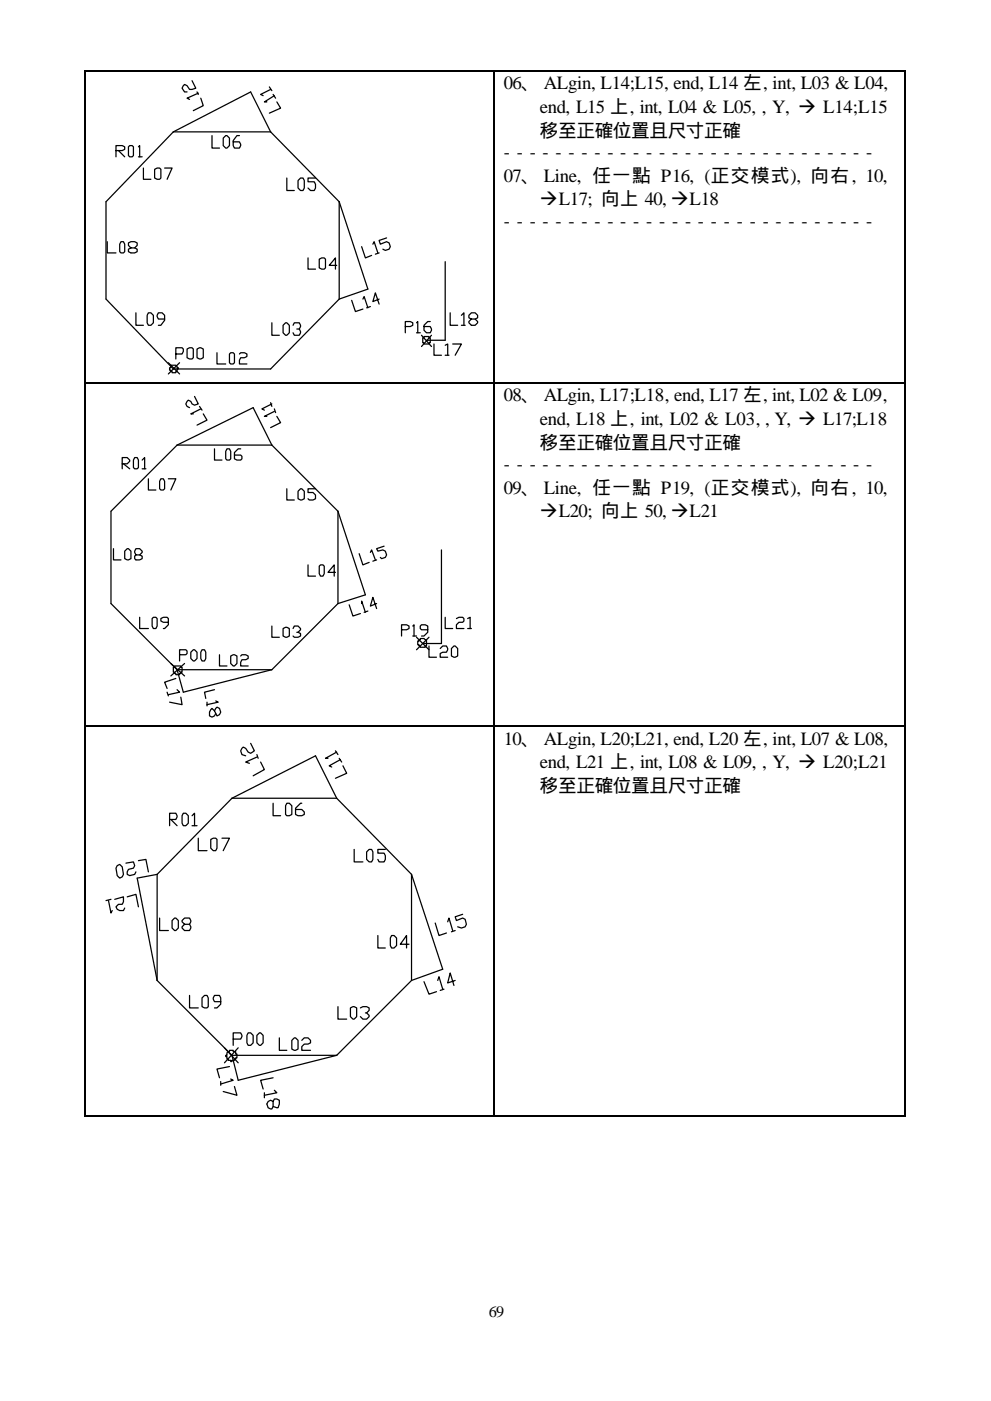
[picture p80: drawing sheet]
<svg xmlns="http://www.w3.org/2000/svg" width="210mm" height="297mm" viewBox="0 0 210 297" stroke-linecap="round" stroke-linejoin="round" font-family="sans-serif">
<defs><g id="words">
<g font-size="4">
<text x="106.9" y="19">06、 ALgin, L14;L15, end, L14 左, int, L03 &amp; L04,</text>
<text x="114.6" y="24">end, L15 上, int, L04 &amp; L05, , Y, ‡ L14;L15</text>
<text x="114.6" y="29">移至正確位置且尺寸正確</text>
<text x="106.9" y="33.5">- - - - - - - - - - - - - - - - - - - - - - - - - - - - -</text>
<text x="106.9" y="38.5">07、 Line, 任一點 P16, (正交模式), 向右, 10,</text>
<text x="114.6" y="43.6">‡L17; 向上 40, ‡L18</text>
<text x="106.9" y="48.1">- - - - - - - - - - - - - - - - - - - - - - - - - - - - -</text>
<text x="106.9" y="85.1">08、 ALgin, L17;L18, end, L17 左, int, L02 &amp; L09,</text>
<text x="114.6" y="90.1">end, L18 上, int, L02 &amp; L03, , Y, ‡ L17;L18</text>
<text x="114.6" y="95.2">移至正確位置且尺寸正確</text>
<text x="106.9" y="99.7">- - - - - - - - - - - - - - - - - - - - - - - - - - - - -</text>
<text x="106.9" y="104.7">09、 Line, 任一點 P19, (正交模式), 向右, 10,</text>
<text x="114.6" y="109.7">‡L20; 向上 50, ‡L21</text>
<text x="106.9" y="157.9">10、 ALgin, L20;L21, end, L20 左, int, L07 &amp; L08,</text>
<text x="114.6" y="162.9">end, L21 上, int, L08 &amp; L09, , Y, ‡ L20;L21</text>
<text x="114.6" y="167.9">移至正確位置且尺寸正確</text>
</g>
<text font-size="3.4" x="103.7" y="279.3">69</text>
</g></defs>
<g fill="none" stroke="#000" stroke-width=".26">
<path d="M18.1 15.3v65.8M18.3 15.1h86.5M40.7 17.1l.8 1.6-1.3 .3-.5-.8-.5-.3-.6 .8 .6 .8h.5M41.8 19.5l.3 .5M42.1 19.8l-2.4 1 .5 .3M57.1 18.4l.6 .8M57.4 19l-2.1 1 .5 .3M104.9 15.3v65.8M105 15.1h86.8M192 15.3v65.8M24.6 31.9h1.3l.6-.2v-.6l-.6-.2h-1.3v2.3M25.1 31.9l1.4 1.3"/>
<path d="M27.3 31.1l.2-.2h.5l.3 .2v1.9l-.3 .2h-.5l-.2-.2zM29.4 31.1l.2-.2v2.3M29.4 33.2h.8M30.4 35.6v2.4h1.6M32.8 35.9l.5-.3h.6l.2 .3v1.8l-.2 .3h-.6l-.5-.3zM34.9 35.6h1.6l-1 2.4M36.8 28l-14.3 14.8v20.6l14.3 14.8h20.6l14.6-14.8M36.8 28h20.6M36.8 28l16.4-8.5 4.2 8.5M42.6 20.8l.5 1.6-2.1 1.1M45 28.8v2.6h1.6M47.4 29.3l.5-.5h.3l.5 .5v1.6l-.5 .5h-.3l-.5-.5z"/>
<path d="M50.8 28.8h-.5l-.8 1v1.1l.2 .5h1.1l.3-.5-.3-.8h-1.3M57.4 28l14.6 14.8M57.9 20l.6 .8M58.2 20.3l-2.1 1.3h.5M58.7 21.6l.8 1.3-2.4 1.1M60.9 37.7v2.7h1.5M63.2 38.3l.6-.6h.5l.3 .6v1.6l-.3 .5h-.5l-.6-.5zM66.9 37.7h-1.5v.8h1.3l.2 .6v.8l-.2 .5h-.8l-.5-.5M22.8 51.2v2.4h1.8M25.7 51.2h.5l.3 .6v1.6l-.3 .2h-.5l-.3-.2v-1.6zM27.8 52.6l-.5-.6v-.5l.5-.3h.8l.5 .3v.5l-.5 .6h-.8l-.5 .2v.6l.5 .2h.8l.5-.2v-.6l-.5-.2M65.4 54.7v2.4h1.5"/>
<path d="M67.7 54.9l.6-.2h.5l.3 .2v1.9l-.3 .3h-.5l-.6-.3zM71.4 56.3h-1.6l1.4-1.6v2.4M72 42.8l6.1 18.5-6.1 2.1M72 42.8v20.6M76.7 52.3l.8 2.4 1.3-.5M79.1 51.8l.3-.6 .8 2.4M80.4 53.6l-.8 .3M82 50.4l-1.6 .6 .3 .8 1.3-.6 .5 .3 .3 .8-.3 .5-.7 .3-.6-.3M94.5 55.5v16.6h-4M28.8 66.3v2.7h1.6M31.5 66.3h.5l.5 .6v1.5l-.5 .6h-.5l-.3-.6v-1.5zM34.9 67.6h-1.3l-.3-.5 .3-.8h.8l.5 .6v1l-.8 1.1h-.5"/>
<path d="M35.7 76.9l2.4 2.4M36.2 77.4h1.1l.3 .3v.3h.2v.2h-.2v.6h-.3v.2h-.8v-.2h-.3v-.3h-.2v-.5h.2zM37.3 75.1h1.3l.3-.6v-.5l-.3-.3h-1.3v2.4M38.1 76.9l-2.4 2.4M39.7 74l.5-.3h.5l.3 .3v1.8l-.3 .3h-.5l-.5-.3zM41.8 74l.5-.3 .8 .3v1.8l-.5 .3-.8-.3zM46 74.8v2.4h1.9M48.7 75.1l.2-.3h.6l.2 .3v1.8l-.2 .3h-.6l-.2-.3zM50.8 75.1l.3-.3h.8l.5 .3v.5l-.5 .2h-.8l-.3 .6v.8h1.6M57.7 68.4v2.7h1.6M60.1 69l.5-.6h.3l.5 .6v1.6l-.5 .5h-.3l-.5-.5zM62.2 69l.2-.6h1.1l.3 .8-.3 .6h-.5"/>
<path d="M63.5 69.8l.3 .5-.3 .8h-1.1l-.2-.5M74.6 63.7l.8 2.4 1.6-.6M77 63.4l.3-.5 .8 2.4M78.6 65l-.8 .3M80.4 63.4l-1.3 .5 .5-1.8 .8 2.4M86 69.2h1l.6-.2v-.6l-.6-.2h-1v2.4M88.4 68.4l.2-.2v2.4M88.4 70.6h.8M89.4 71.1l2.1 2.4M89.7 71.6h.3v-.3h1v.3h.3v1.1h-.3v.2h-1v-.2h-.3zM91.3 68.2h-.5l-.8 .8v1l.5 .6h.8l.2-.6-.2-.8h-1.3M91.5 71.1l-2.1 2.4"/>
<path d="M92.1 72.9v2.4h1.6M94.5 73.2l.5-.3v2.4M94.5 75.3h.7M95.5 66.3v2.7h1.6M96 72.9h1.9l-1.3 2.4M97.9 66.9l.5-.6v2.7M97.9 69h.8M100 67.6l-.5-.2v-.5l.5-.6h.8l.5 .6v.5l-.5 .2h-.8l-.5 .6v.2l.5 .6h.8l.5-.6v-.2l-.5-.6M18.1 81.4v72.5M18.3 81.3h86.5M25.9 98.3h1.1l.5-.5v-.3l-.5-.5h-1.1v2.4M26.2 98.3l1.3 1.1"/>
<path d="M28.6 97h.5l.3 .5v1.6l-.3 .3h-.5l-.3-.3v-1.6zM30.2 97.5l.5-.5v2.4M30.2 99.4h.8M37.6 94.4h20.1M37.6 94.4l-14.1 14v19.6l14.1 14M37.6 94.4l16.1-8 4 8M41.3 84l.8 1.6-.8 .3-.6-.3-.2-.5-.5-.3-.6 .8 .3 .6 .5 .2M42.3 86.2l.6 .8M42.6 86.7l-2.1 1.1h.5M43.1 87.8l.8 1.3-2.1 1M45.5 95.2v2.3h1.6M48.2 95.2h.5l.2 .5v1.6l-.2 .2h-.5l-.3-.2v-1.6z"/>
<path d="M51.1 95.2h-.6l-.8 .8v1.3l.6 .2h.8l.2-.2v-.6l-.2-.2h-1.4M57.4 85.4l.3 .8M57.7 85.6l-2.1 1.1 .5 .3M57.7 94.4l14 14M58.2 87.2l-2.1 1.1h.5M58.2 86.7l.3 .8M58.7 88.3l.8 1.3-2.1 1.1M104.9 81.4v72.5M105 81.3h86.8M192 81.4v72.5M24.1 116.3v2.4h1.6M27 116.3h.3l.5 .6v1.5l-.5 .3-.8-.3v-1.5z"/>
<path d="M28.8 117.7l-.2-.6 .2-.8h.8l.6 .6v.2l-.6 .6h-.8l-.2 .2v.5l.2 .3h.8l.6-.3v-.5l-.6-.2M31.5 101.5v2.4h1.6M34.1 101.5h.6l.2 .5v1.6l-.2 .3h-.6l-.2-.3v-1.6zM35.7 101.5h1.6l-1.1 2.4M60.9 103.6v2.4h1.5M63.2 104.2l.6-.6h.2l.6 .6v1.5l-.6 .3-.8-.3zM65.4 119.8v2.3h1.5M66.9 103.6h-1.5v.8h1l.5 .6v.7l-.5 .3h-.8l-.2-.3M71.7 108.4l5.8 17.7-5.8 1.9M71.7 108.4v19.6M76.2 117.4l.8 2.4 1.3-.6M78.6 117.1l.2-.5 .8 2.1"/>
<path d="M79.9 118.7l-.8 .3M81.5 115.8l-1.6 .5 .3 .6 1-.3 .6 .3 .2 .8-.2 .5-.8 .2-.3-.2M93.7 116.6v19.8h-4M29.6 130.9v2.4h1.9M32.5 130.9h.6l.2 .2v1.6l-.2 .6h-.6l-.2-.6v-1.6zM35.7 131.9h-1l-.6-.2v-.6l.6-.2h.8l.2 .2v1.4l-.8 .8h-.2M38.1 138.8h1.3l.3-.2v-.6l-.3-.2h-1.3v2.3M40.5 138.3l.5-.5h.3l.5 .5v1.3l-.5 .5h-.3l-.5-.5zM42.9 137.8h.5l.3 .5v1.3l-.3 .5h-.5l-.3-.5v-1.3zM46.6 138.8v2.4h1.6M48.9 139.1l.6-.3 .8 .3v1.6l-.6 .5h-.2l-.6-.5zM51.1 139.1l.2-.3h.8l.6 .3v.5l-.6 .3h-.8l-.2 .5v.8h1.6"/>
<path d="M57.7 132.7v2.4h1.6M60.1 133.3l.5-.3 .8 .3v1.5l-.5 .3-.8-.3zM62.2 133.3l.2-.6h.8l.6 .6v.2l-.6 .6h-.2M63.2 134.1l.6 .2v.5l-.6 .3h-.8l-.2-.3M67.7 120l.3-.2h.5l.3 .2v1.6l-.3 .5h-.5l-.3-.5zM71.2 121.4h-1.6l1.3-1.6v2.3M71.7 128l-14 14M74.1 128.2l.8 2.4 1.6-.5M76.7 128v-.6l.8 2.4M78.1 129.6l-.8 .2M79.9 128l-1.3 .5 .5-1.9 .8 2.4M85.2 133.5h1.1l.5-.2v-.6l-.5-.2h-1.1v2.3"/>
<path d="M87.6 132.7l.2-.2v2.3M87.6 134.8h.8M88.4 135.1l2.6 2.7M88.6 135.9h.3v-.3h.3v-.2h.8l.2 .2h.3v1.4h-.3v.2h-1v-.2h-.3v-.3h-.3zM90.8 133.5h-1.4l-.2-.2v-.6l.2-.2h.8l.6 .2v1.4l-.8 .7h-.6M91 137v2.3h1.6M91 135.1l-2.6 2.7M93.4 137.5l.5-.5h.8l.3 .5-.3 .8h-.8l-.5 .3v.7h1.6M94.5 130.9v2.4h1.5M95.8 137.5l.5-.5h.3l.5 .5v1.6l-.5 .2-.8-.2zM96.8 131.1l.6-.2h.8l.2 .2v.6l-.2 .2h-.8l-.6 .6v.8h1.6M99.2 131.1l.5-.2v2.4"/>
<path d="M99.2 133.3h.8M18.1 154.2v82.2M18.3 154h86.5M35.5 146.8l.2 .7M36.2 140.7l3 2.6M36.8 141.5h.2v-.3h1.4v.3h.2v1h-.2v.3h-.3v.3h-.8v-.3h-.3v-.3h-.2zM37.3 143.8l-2.4 .8 .6 1.4M37.6 146.2l.5 .6-2.4 .5M37.6 142l1.3 4.8 18.8-4.8M37.6 142h20.1M38.4 147.8l.2 1.6-2.6-.5M39.2 140.7l-3 2.6"/>
<path d="M43.9 148.9v.8M45.5 146.2l-2.1 .6 .3 1.3M45.5 150.7l.5-.8 .6 .3 .2 .8-.2 .5-.6 .3-.5-1.1-.5-.5-.6 .8v.8l.6 .2 .5-.2 .3-.5M45.8 148.6l.5 .3-2.4 .5M53.2 157.6l.8 1.6-.8 .5-.5-.2-.6-.8-.5-.3-.5 .8 .2 .8 .8 .2M54.5 160l.3 .8M71.2 159.2l.5 .8M71.4 159.5l-2.3 1.3h.5M104.9 154.2v82.2M105 154h86.8M192 154.2v82.2M36 173.7h1.3l.3-.5-.3-.8h-1.3v2.7"/>
<path d="M36.2 173.7l1.4 1.4M38.9 172.4h.5l.6 .5v1.6l-.6 .6h-.5l-.3-.6v-1.6zM40.7 172.9l.6-.5v2.7M40.7 175.1h1.1M42.1 177.7v2.7h1.8M44.7 178l.5-.3h.6l.2 .3v1.8l-.2 .6h-.6l-.5-.6zM47.1 177.7h1.6l-1.3 2.7M49.2 169.2h22.2M49.2 169.2l-15.9 16.2M49.2 169.2l17.7-9 4.5 9M54.5 160.5l-2.4 1.1 .8 .2M55.3 161.6l.8 1.6-2.4 1.3"/>
<path d="M57.9 170.3v2.6h1.6M60.9 170.3h.5l.5 .5v1.9l-.5 .2h-.5l-.3-.2v-1.9zM64 170.3h-.2l-1.1 1.1v1.3l.5 .2h.8l.6-.2v-.5l-.6-.6h-1.3M71.4 169.2l15.9 16.2M72 160.8l.5 .8M72.2 161l-2.4 1.4 .6 .2M72.8 162.4l.8 1.6-2.4 1M23 190.9l.5 2.7 .3-.5M23.5 190.7l-1 .2M24.3 190.7l1.9-.6v1.1l-.3 .5h-.8l-.5 .6 .3 .5 .5 .3h.8l.3-.6M24.9 183.5l.5-.2 .5 .5 .3 1.6-.3 .5-.5 .3-.5-.6-.3-1.5zM26.7 183l1.6-.3 .3 .8-.3 .6-1 .2-.3 .6v.5l.5 .2 1.1-.2 .2-.5"/>
<path d="M27 190.1l1.8-.5 .6 2.7M29.4 182.5l1.6-.3 .5 2.7M33.3 185.4l-4.2 .8 4.2 21.7M33.3 185.4v22.5M33.9 194.6v2.7h1.8M37 194.6h.3l.5 .6v1.6l-.5 .5h-.3l-.5-.5v-1.6zM39.2 196l-.6-.6v-.2l.6-.6h1l.3 .8-.3 .6h-1l-.6 .5v.3l.6 .5h1l.3-.5-.3-.8M75.1 180.1v2.6h1.9M77.8 180.6l.5-.5h.5l.3 .5v1.6l-.3 .5h-.5l-.5-.5zM80.2 198.3v2.7h1.6M81.8 180.1h-1.6v.8h1.3l.3 .5v.8l-.3 .5h-1.1l-.2-.5M83.1 198.3h.5l.5 .6v1.6l-.5 .5h-.5l-.3-.5v-1.6z"/>
<path d="M87.3 185.4l6.6 20.1-6.6 2.4M87.3 185.4v22.5M92.3 195.7l.8 2.6 1.6-.5M95 195.4l.2-.8 .8 2.7M96.6 197.3l-.8 .3M98.2 193.9l-1.6 .5 .2 .8 1.4-.6 .5 .3 .3 1.1-.3 .5-.8 .3-.8-.3M33.3 207.9l15.9 15.8M40.2 211v2.7h1.9M42.9 211.6l.5-.6h.5l.3 .6v1.8l-.3 .3h-.5l-.5-.3zM46.8 212.4h-1.3l-.3-.6 .3-.8h1.1l.2 .6v1.3l-.8 .8h-.5M52.7 219h.5l.5 .5v1.6l-.5 .5h-.5l-.3-.5v-1.6zM54.5 219.5l.5-.5h.3l.5 .5v1.6l-.5 .5h-.3l-.5-.5z"/>
<path d="M71.7 213.4v2.7h1.9M74.3 213.7l.6-.3 .8 .3v1.8l-.6 .6h-.2l-.6-.6zM76.5 213.7l.5-.3h.8l.5 .3v.5l-.5 .6h-.3M77.8 214.8l.5 .5v.2l-.5 .6h-.8l-.5-.6M86.8 200.2h-1.9l1.4-1.9v2.7M87.3 207.9l-15.9 15.8M90 208.1l1 2.7 1.6-.5M92.9 207.9l.2-.8 .8 2.6M94.2 209.7l-.8 .3M96.6 207.9l-1.6 .5 .5-2.1 .8 2.6M18.3 236.6h86.5M46.8 229.3v.8"/>
<path d="M47.6 222.2l2.9 3.1M48.2 223.2l.2-.2h.3v-.3h.8v.3h.5v.5h.3v.8h-.3v.2h-.3v.3h-.5v.3h-.3v-.3h-.5v-.3h-.2v-.5h-.3v-.3h.3zM48.7 226.1l-2.7 .6 .6 1.8M48.9 228.8l.6 .2-2.7 .8M49.2 223.7l1.3 5.3 20.9-5.3M49.2 223.7h22.2M49.5 220.3h1.6l.2-.5-.2-.8h-1.6v2.6M49.7 230.4l.6 1.8-2.9-.8M50.5 222.2l-2.9 3.1M56.1 231.7v1M57.9 228.5l-2.6 .5 .5 1.9M57.9 233.5l.3-.5h.5l.6 .3v.8l-.3 .8-1.1-.3v-1.1l-.5-.2-.5 .2-.3 .6 .3 .8 .8 .2 .2-.5"/>
<path d="M58.2 231.2l.5 .5-2.6 .5M59.3 220v2.7h1.6M61.9 220.6l.5-.6h.3l.5 .6v1.8l-.5 .3-.8-.3zM64 220.6l.6-.6h.8l.5 .6v.5l-.5 .3h-.8l-.6 .5v.8h1.9M105 236.6h86.8"/>
</g>
<path d="M18 15h.3v.3h-.3zM104.8 15h.2v.3h-.2zM191.8 15h.3v.3h-.3zM18 81.1h.3v.3h-.3zM104.8 81.1h.2v.3h-.2zM191.8 81.1h.3v.3h-.3zM18 153.9h.3v.3h-.3zM104.8 153.9h.2v.3h-.2zM191.8 153.9h.3v.3h-.3zM18 236.4h.3v.3h-.3zM104.8 236.4h.2v.3h-.2zM191.8 236.4h.3v.3h-.3z" fill="#000"/>
<use href="#words"/>
</svg>
